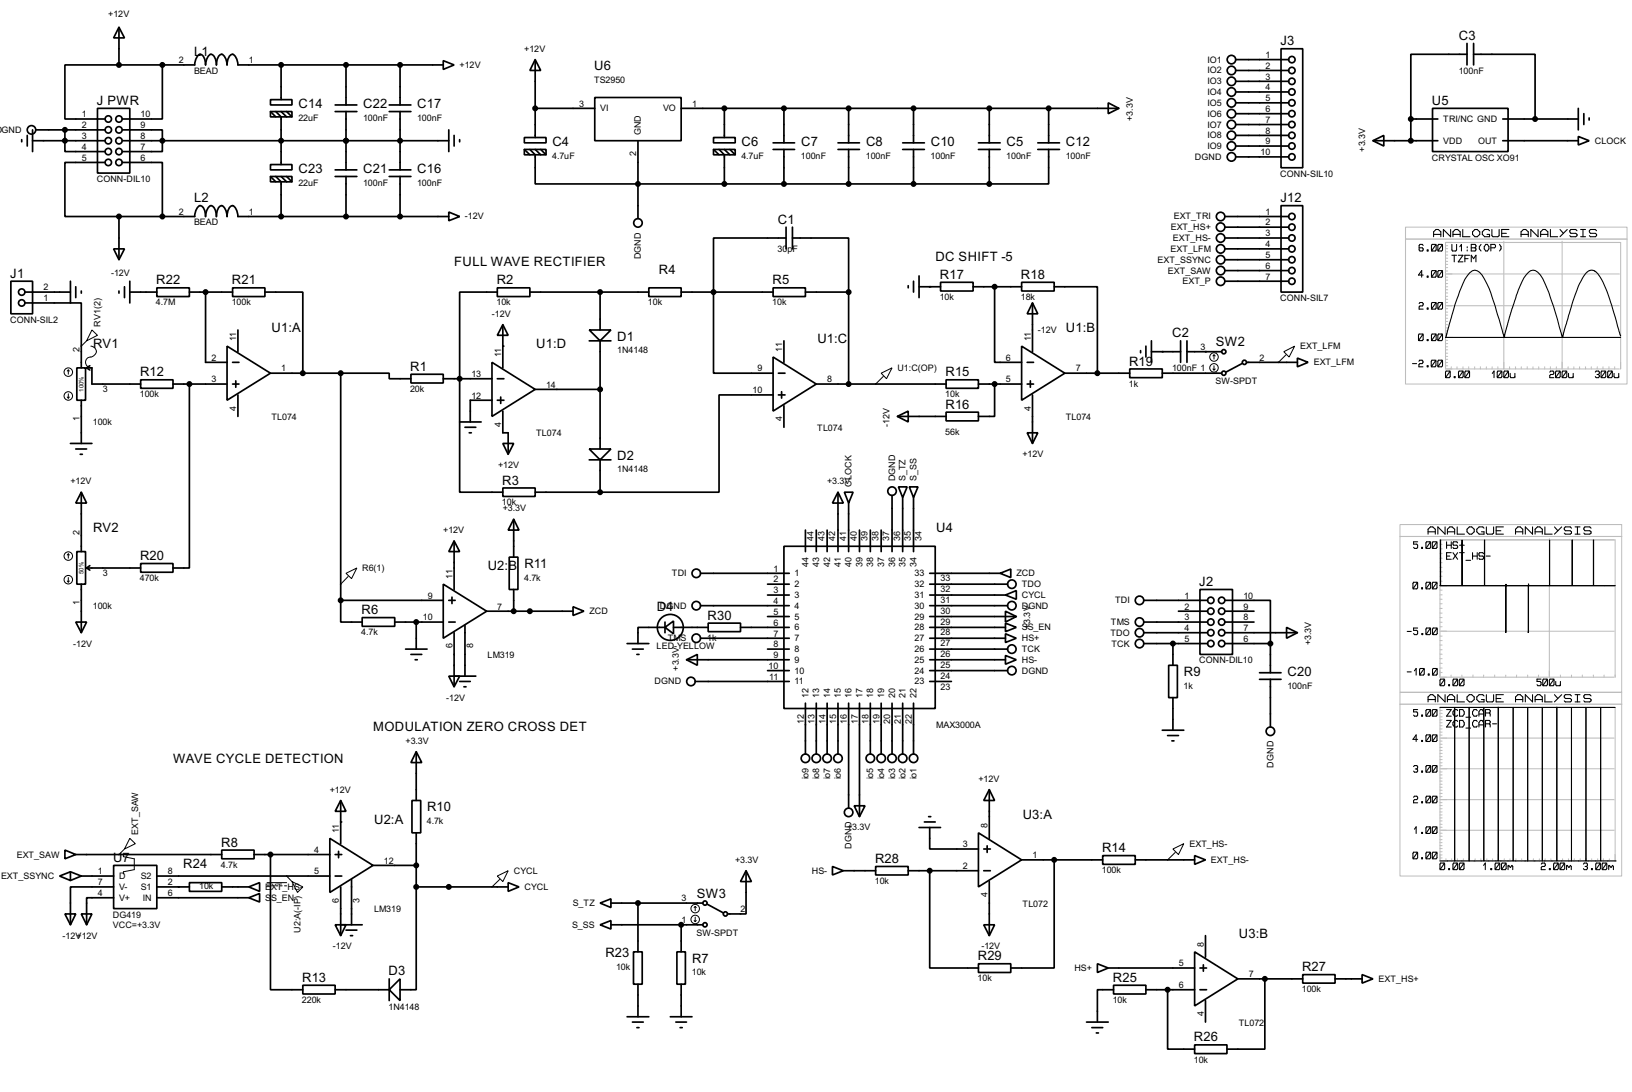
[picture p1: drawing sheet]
<svg xmlns="http://www.w3.org/2000/svg" width="383mm" height="256mm" viewBox="0 0 383 256" stroke-linecap="round" stroke-linejoin="round" font-family="sans-serif">
<defs><g id="words">
<g font-size="3.4">
<text x="300.9" y="10.6">J3</text>
<text x="342.8" y="9.4">C3</text>
<text x="45.6" y="13.2">L1</text>
<text x="139.6" y="16.6">U6</text>
<text x="22.8" y="24.7">J PWR</text>
<text x="70.2" y="25.4">C14</text>
<text x="85.4" y="25.4">C22</text>
<text x="98.1" y="25.4">C17</text>
<text x="336.5" y="24.7">U5</text>
<text x="129.8" y="34.4">C4</text>
<text x="174.3" y="34.4">C6</text>
<text x="188.3" y="34.4">C7</text>
<text x="203.5" y="34.4">C8</text>
<text x="218.7" y="34.4">C10</text>
<text x="236.5" y="34.4">C5</text>
<text x="250.5" y="34.4">C12</text>
<text x="70.2" y="40.7">C23</text>
<text x="85.4" y="40.7">C21</text>
<text x="98.1" y="40.7">C16</text>
<text x="45.6" y="47.5">L2</text>
<text x="300.9" y="47.5">J12</text>
<text x="182.8" y="52.6">C1</text>
<text x="2.4" y="65.3">J1</text>
<text x="106.8" y="62.4">FULL WAVE RECTIFIER</text>
<text x="154.8" y="64.2">R4</text>
<text x="219.8" y="61.2">DC SHIFT -5</text>
<text x="220.9" y="65.5">R17</text>
<text x="239.9" y="65.5">R18</text>
<text x="36.7" y="66.8">R22</text>
<text x="54.5" y="66.8">R21</text>
<text x="116.7" y="66.8">R2</text>
<text x="181.5" y="66.8">R5</text>
<text x="63.8" y="78">U1:A</text>
<text x="250.5" y="78">U1:B</text>
<text x="21.9" y="81.8">RV1</text>
<text x="126" y="81.8">U1:D</text>
<text x="145.1" y="80.1">D1</text>
<text x="192.1" y="80.5">U1:C</text>
<text x="275.5" y="79.3">C2</text>
<text x="285.7" y="81.3">SW2</text>
<text x="32.9" y="88.4">R12</text>
<text x="96.4" y="87.1">R1</text>
<text x="222.2" y="88.4">R15</text>
<text x="265.3" y="85.9">R19</text>
<text x="222.2" y="96">R16</text>
<text x="118" y="113.8">R3</text>
<text x="145.1" y="108">D2</text>
<text x="21.9" y="125">RV2</text>
<text x="220" y="125">U4</text>
<text x="32.9" y="131.6">R20</text>
<text x="114.6" y="133.9">U2:B</text>
<text x="123.2" y="133.4">R11</text>
<text x="281.8" y="137.7">J2</text>
<text x="154.3" y="143.5">D4</text>
<text x="85" y="144.3">R6</text>
<text x="166.3" y="145.6">R30</text>
<text x="278.2" y="158.8">R9</text>
<text x="302.6" y="158.8">C20</text>
<text x="87.7" y="171.7">MODULATION ZERO CROSS DET</text>
<text x="40.7" y="179.3">WAVE CYCLE DETECTION</text>
<text x="100.4" y="190.6">R10</text>
<text x="87.9" y="193.6">U2:A</text>
<text x="240.3" y="192.3">U3:A</text>
<text x="26.6" y="202.5">U7</text>
<text x="43.1" y="204">R24</text>
<text x="52" y="198.9">R8</text>
<text x="205.6" y="202.7">R28</text>
<text x="259" y="200.2">R14</text>
<text x="163.7" y="210.8">SW3</text>
<text x="291.1" y="220.2">U3:B</text>
<text x="142.3" y="224.9">R23</text>
<text x="162.6" y="226.1">R7</text>
<text x="229.8" y="225.6">R29</text>
<text x="71" y="230.6">R13</text>
<text x="91.3" y="229.1">D3</text>
<text x="261.5" y="230.6">R25</text>
<text x="306" y="228.1">R27</text>
<text x="280.6" y="244.6">R26</text>
</g>
<g font-size="2.4">
<text x="25.5" y="4">+12V</text>
<text x="42.1" y="14.8">2</text>
<text x="45.6" y="17.3">BEAD</text>
<text x="58.5" y="14.8">1</text>
<text x="108" y="15.9">+12V</text>
<text x="123.2" y="12.1">+12V</text>
<text x="283.7" y="14.7">IO1</text>
<text x="283.7" y="17.3">IO2</text>
<text x="297.4" y="13.6">1</text>
<text x="297.4" y="16.2">2</text>
<text x="342.8" y="17.3">100nF</text>
<text x="139.6" y="19.5">TS2950</text>
<text x="283.7" y="19.8">IO3</text>
<text x="283.7" y="22.3">IO4</text>
<text x="297.4" y="18.7">3</text>
<text x="297.4" y="21.2">4</text>
<text x="297.4" y="23.7">5</text>
<text x="19.2" y="27.5">1</text>
<text x="33.1" y="27.5">10</text>
<text x="70.1" y="28.4">22uF</text>
<text x="85.3" y="28.4">100nF</text>
<text x="98" y="28.4">100nF</text>
<text x="136.1" y="25">3</text>
<text x="141" y="26.1">VI</text>
<text x="155.8" y="26.1">VO</text>
<text x="162.6" y="25">1</text>
<text x="266.2" y="28.3" transform="rotate(-90 266.2 28.3)">+3.3V</text>
<text x="283.7" y="24.8">IO5</text>
<text x="283.7" y="27.4">IO6</text>
<text x="283.7" y="30">IO7</text>
<text x="297.4" y="26.3">6</text>
<text x="297.4" y="28.9">7</text>
<text x="339.1" y="28.6">TRI/NC GND</text>
<text x=".4" y="31.2">GND</text>
<text x="19.2" y="30.1">2</text>
<text x="19.2" y="32.7">3</text>
<text x="19.2" y="35.2">4</text>
<text x="33.1" y="30.1">9</text>
<text x="33.1" y="32.7">8</text>
<text x="33.1" y="35.2">7</text>
<text x="150.6" y="31.8" transform="rotate(-90 150.6 31.8)">GND</text>
<text x="283.7" y="32.5">IO8</text>
<text x="283.7" y="35">IO9</text>
<text x="297.4" y="31.4">8</text>
<text x="297.4" y="33.9">9</text>
<text x="320.8" y="35.6" transform="rotate(-90 320.8 35.6)">+3.3V</text>
<text x="339.1" y="33.8">VDD</text>
<text x="347.3" y="33.8">OUT</text>
<text x="374.7" y="33.8">CLOCK</text>
<text x="19.2" y="37.7">5</text>
<text x="33.1" y="37.7">6</text>
<text x="129.8" y="37.3">4.7uF</text>
<text x="149.5" y="36.7" transform="rotate(-90 149.5 36.7)">2</text>
<text x="174.2" y="37.3">4.7uF</text>
<text x="188.2" y="37.3">100nF</text>
<text x="203.5" y="37.3">100nF</text>
<text x="218.7" y="37.3">100nF</text>
<text x="236.5" y="37.3">100nF</text>
<text x="250.4" y="37.3">100nF</text>
<text x="280.8" y="37.5">DGND</text>
<text x="296.2" y="36.4">10</text>
<text x="300.8" y="41.5">CONN-SIL10</text>
<text x="336.4" y="37.7">CRYSTAL OSC XO91</text>
<text x="22.7" y="42.7">CONN-DIL10</text>
<text x="70.1" y="43.7">22uF</text>
<text x="85.3" y="43.7">100nF</text>
<text x="98" y="43.7">100nF</text>
<text x="42.1" y="50.4">2</text>
<text x="45.6" y="52.9">BEAD</text>
<text x="58.5" y="50.4">1</text>
<text x="109.3" y="51.5">-12V</text>
<text x="275.8" y="51.5">EXT_TRI</text>
<text x="297.4" y="50.4">1</text>
<text x="297.4" y="52.9">2</text>
<text x="182.7" y="59.3">30pF</text>
<text x="275" y="59.2">EXT_LFM</text>
<text x="275.1" y="54">EXT_HS+</text>
<text x="275.6" y="56.6">EXT_HS-</text>
<text x="297.4" y="55.5">3</text>
<text x="297.4" y="58.1">4</text>
<text x="26.1" y="64.8">-12V</text>
<text x="150.6" y="60.9" transform="rotate(-90 150.6 60.9)">DGND</text>
<text x="272" y="61.7">EXT_SSYNC</text>
<text x="274.4" y="64.2">EXT_SAW</text>
<text x="297.4" y="60.6">5</text>
<text x="297.4" y="63.1">6</text>
<text x="297.4" y="65.6">7</text>
<text x="10.2" y="70.8">1</text>
<text x="10.2" y="68.2">2</text>
<text x="36.7" y="71.8">4.7M</text>
<text x="54.5" y="71.8">100k</text>
<text x="116.7" y="71.8">10k</text>
<text x="152.3" y="71.8">10k</text>
<text x="181.5" y="71.8">10k</text>
<text x="220.8" y="70.5">10k</text>
<text x="239.9" y="70.5">18k</text>
<text x="277.8" y="66.7">EXT_P</text>
<text x="300.8" y="70.7">CONN-SIL7</text>
<text x="2.4" y="75.8">CONN-SIL2</text>
<text x="23.6" y="76.7" transform="rotate(-90 23.6 76.7)">RV1(2)</text>
<text x="115.6" y="74.4">-12V</text>
<text x="18.7" y="82.6" transform="rotate(-90 18.7 82.6)">2</text>
<text x="55.5" y="80.1" transform="rotate(-90 55.5 80.1)">11</text>
<text x="117.8" y="83.9" transform="rotate(-90 117.8 83.9)">11</text>
<text x="145" y="83">1N4148</text>
<text x="183.8" y="82.6" transform="rotate(-90 183.8 82.6)">11</text>
<text x="242.2" y="80.1" transform="rotate(-90 242.2 80.1)">11</text>
<text x="243.9" y="78.2">-12V</text>
<text x="282.1" y="82.2">3</text>
<text x="305.5" y="82">EXT_LFM</text>
<text x="49.7" y="89.8">3</text>
<text x="49.7" y="84.7">2</text>
<text x="66.1" y="87.3">1</text>
<text x="110.8" y="88.5">13</text>
<text x="178" y="87.3">9</text>
<text x="194.4" y="89.8">8</text>
<text x="210.9" y="87.1">U1:C(OP)</text>
<text x="236.4" y="89.8">5</text>
<text x="236.4" y="84.7">6</text>
<text x="252.8" y="87.3">7</text>
<text x="275.4" y="87.2">100nF 1</text>
<text x="296" y="84.7">2</text>
<text x="308.7" y="85.8">EXT_LFM</text>
<text x="24.2" y="92.1">3</text>
<text x="32.9" y="93.3">100k</text>
<text x="96.4" y="92.1">20k</text>
<text x="110.8" y="93.6">12</text>
<text x="128.3" y="91.1">14</text>
<text x="176.8" y="92.4">10</text>
<text x="222.1" y="93.3">10k</text>
<text x="265.3" y="90.8">1k</text>
<text x="285.6" y="90.3">SW-SPDT</text>
<text x="18.7" y="99" transform="rotate(-90 18.7 99)">1</text>
<text x="21.8" y="99.9">100k</text>
<text x="55.5" y="96.5" transform="rotate(-90 55.5 96.5)">4</text>
<text x="63.8" y="98.7">TL074</text>
<text x="117.8" y="100.2" transform="rotate(-90 117.8 100.2)">4</text>
<text x="183.8" y="99" transform="rotate(-90 183.8 99)">4</text>
<text x="192" y="101.2">TL074</text>
<text x="209" y="100.4" transform="rotate(-90 209 100.4)">-12V</text>
<text x="242.2" y="96.5" transform="rotate(-90 242.2 96.5)">4</text>
<text x="250.4" y="98.7">TL074</text>
<text x="126" y="102.5">TL074</text>
<text x="222.1" y="102.2">56k</text>
<text x="240.3" y="107.4">+12V</text>
<text x="16.6" y="113.8">+12V</text>
<text x="117.1" y="110">+12V</text>
<text x="145" y="111">1N4148</text>
<text x="194.4" y="113.8">+3.3V</text>
<text x="210.3" y="113" transform="rotate(-90 210.3 113)">DGND</text>
<text x="212.8" y="113" transform="rotate(-90 212.8 113)">S_TZ</text>
<text x="215.3" y="113" transform="rotate(-90 215.3 113)">S_SS</text>
<text x="118" y="118.7">10k</text>
<text x="200.1" y="114.3" transform="rotate(-90 200.1 114.3)">CLOCK</text>
<text x="18.7" y="125.8" transform="rotate(-90 18.7 125.8)">2</text>
<text x="104.2" y="125.2">+12V</text>
<text x="118.2" y="120.1">+3.3V</text>
<text x="191.2" y="127.1" transform="rotate(-90 191.2 127.1)">44</text>
<text x="193.7" y="127" transform="rotate(-90 193.7 127)">43</text>
<text x="196.3" y="127" transform="rotate(-90 196.3 127)">42</text>
<text x="198.8" y="127" transform="rotate(-90 198.8 127)">41</text>
<text x="201.3" y="127.1" transform="rotate(-90 201.3 127.1)">40</text>
<text x="203.9" y="127.1" transform="rotate(-90 203.9 127.1)">39</text>
<text x="206.4" y="127" transform="rotate(-90 206.4 127)">38</text>
<text x="209" y="127" transform="rotate(-90 209 127)">37</text>
<text x="211.5" y="127" transform="rotate(-90 211.5 127)">36</text>
<text x="214" y="127.1" transform="rotate(-90 214 127.1)">35</text>
<text x="216.6" y="127.1" transform="rotate(-90 216.6 127.1)">34</text>
<text x="24.2" y="135.3">3</text>
<text x="32.9" y="136.5">470k</text>
<text x="85.1" y="134.1">R6(1)</text>
<text x="106.3" y="135.9" transform="rotate(-90 106.3 135.9)">11</text>
<text x="123.2" y="136.4">4.7k</text>
<text x="157.9" y="135.4">TDI</text>
<text x="181.8" y="134.3">1</text>
<text x="181.8" y="136.8">2</text>
<text x="186.7" y="135.4">1</text>
<text x="186.7" y="137.9">2</text>
<text x="190" y="133.2" transform="rotate(-90 190 133.2)">44</text>
<text x="192.5" y="133.2" transform="rotate(-90 192.5 133.2)">43</text>
<text x="195.1" y="133.2" transform="rotate(-90 195.1 133.2)">42</text>
<text x="197.6" y="133.1" transform="rotate(-90 197.6 133.1)">41</text>
<text x="200.1" y="133.1" transform="rotate(-90 200.1 133.1)">40</text>
<text x="202.7" y="133.2" transform="rotate(-90 202.7 133.2)">39</text>
<text x="205.2" y="133.2" transform="rotate(-90 205.2 133.2)">38</text>
<text x="207.8" y="133.2" transform="rotate(-90 207.8 133.2)">37</text>
<text x="210.3" y="133.1" transform="rotate(-90 210.3 133.1)">36</text>
<text x="212.8" y="133.1" transform="rotate(-90 212.8 133.1)">35</text>
<text x="214.9" y="137.9">32</text>
<text x="214.9" y="135.4">33</text>
<text x="215.4" y="133.2" transform="rotate(-90 215.4 133.2)">34</text>
<text x="221" y="136.6">33</text>
<text x="238.8" y="135.4">ZCD</text>
<text x="240.1" y="137.9">TDO</text>
<text x="18.7" y="142.2" transform="rotate(-90 18.7 142.2)">1</text>
<text x="21.8" y="143.1">100k</text>
<text x="100.5" y="140.6">9</text>
<text x="116.9" y="143.2">7</text>
<text x="155" y="143">DGND</text>
<text x="181.8" y="139.4">3</text>
<text x="181.8" y="141.9">4</text>
<text x="186.7" y="140.5">3</text>
<text x="186.7" y="143">4</text>
<text x="214.9" y="143">30</text>
<text x="214.9" y="140.5">31</text>
<text x="221" y="141.7">31</text>
<text x="221" y="139.1">32</text>
<text x="240.1" y="143">DGND</text>
<text x="240.1" y="140.5">CYCL</text>
<text x="262" y="141.7">TDI</text>
<text x="278.3" y="140.6">1</text>
<text x="278.3" y="143.2">2</text>
<text x="292.2" y="140.6">10</text>
<text x="292.2" y="143.2">9</text>
<text x="84.9" y="149.2">4.7k</text>
<text x="99.4" y="145.7">10</text>
<text x="138.5" y="144.3">ZCD</text>
<text x="181.8" y="144.4">5</text>
<text x="181.8" y="147">6</text>
<text x="181.8" y="149.5">7</text>
<text x="186.7" y="145.5">5</text>
<text x="186.7" y="148.1">6</text>
<text x="214.9" y="148.1">28</text>
<text x="214.9" y="145.5">29</text>
<text x="221" y="149.3">28</text>
<text x="221" y="146.7">29</text>
<text x="221" y="144.2">30</text>
<text x="240.1" y="148.1">SS_EN</text>
<text x="242" y="147.7" transform="rotate(-90 242 147.7)">+3.3V</text>
<text x="260.9" y="149.3">TDO</text>
<text x="261" y="146.8">TMS</text>
<text x="278.3" y="145.7">3</text>
<text x="278.3" y="148.2">4</text>
<text x="292.2" y="145.7">8</text>
<text x="292.2" y="148.2">7</text>
<text x="17.2" y="151.9">-12V</text>
<text x="106.3" y="152.3" transform="rotate(-90 106.3 152.3)">6</text>
<text x="111.1" y="152.3" transform="rotate(-90 111.1 152.3)">8</text>
<text x="114.6" y="154.6">LM319</text>
<text x="154.3" y="152.5">LED-YELLOW</text>
<text x="156.9" y="150.6">TMS</text>
<text x="166.2" y="150.5">1k</text>
<text x="181.8" y="152.1">8</text>
<text x="181.8" y="154.6">9</text>
<text x="186.7" y="150.6">7</text>
<text x="186.7" y="153.2">8</text>
<text x="186.7" y="155.7">9</text>
<text x="214.9" y="155.7">25</text>
<text x="214.9" y="153.2">26</text>
<text x="214.9" y="150.6">27</text>
<text x="221" y="154.4">26</text>
<text x="221" y="151.8">27</text>
<text x="240.1" y="153.2">TCK</text>
<text x="240.1" y="150.6">HS+</text>
<text x="240.1" y="155.7">HS-</text>
<text x="261.2" y="151.9">TCK</text>
<text x="278.3" y="150.8">5</text>
<text x="281.8" y="155.8">CONN-DIL10</text>
<text x="292.2" y="150.8">6</text>
<text x="308.1" y="151.6" transform="rotate(-90 308.1 151.6)">+3.3V</text>
<text x="153.8" y="160.8">DGND</text>
<text x="159.5" y="157.5" transform="rotate(-90 159.5 157.5)">+3.3V</text>
<text x="180.6" y="157.1">10</text>
<text x="180.8" y="159.7">11</text>
<text x="186.7" y="158.2">10</text>
<text x="186.7" y="160.8">11</text>
<text x="214.9" y="160.8">23</text>
<text x="214.9" y="158.2">24</text>
<text x="221" y="162">23</text>
<text x="221" y="159.4">24</text>
<text x="221" y="156.9">25</text>
<text x="240.1" y="158.2">DGND</text>
<text x="278.1" y="161.8">1k</text>
<text x="302.5" y="161.8">100nF</text>
<text x="104.9" y="164.6">-12V</text>
<text x="190" y="163.9" transform="rotate(-90 190 163.9)">12</text>
<text x="192.5" y="163.9" transform="rotate(-90 192.5 163.9)">13</text>
<text x="195.1" y="163.9" transform="rotate(-90 195.1 163.9)">14</text>
<text x="197.6" y="163.9" transform="rotate(-90 197.6 163.9)">15</text>
<text x="200.1" y="163.8" transform="rotate(-90 200.1 163.8)">16</text>
<text x="202.7" y="163.9" transform="rotate(-90 202.7 163.9)">17</text>
<text x="205.2" y="163.8" transform="rotate(-90 205.2 163.8)">18</text>
<text x="207.8" y="163.9" transform="rotate(-90 207.8 163.9)">19</text>
<text x="210.3" y="163.9" transform="rotate(-90 210.3 163.9)">20</text>
<text x="212.8" y="163.8" transform="rotate(-90 212.8 163.8)">21</text>
<text x="215.4" y="163.9" transform="rotate(-90 215.4 163.9)">22</text>
<text x="188.9" y="170" transform="rotate(-90 188.9 170)">12</text>
<text x="191.4" y="170" transform="rotate(-90 191.4 170)">13</text>
<text x="194" y="170" transform="rotate(-90 194 170)">14</text>
<text x="196.5" y="170" transform="rotate(-90 196.5 170)">15</text>
<text x="199" y="169.9" transform="rotate(-90 199 169.9)">16</text>
<text x="201.6" y="170" transform="rotate(-90 201.6 170)">17</text>
<text x="204.1" y="170" transform="rotate(-90 204.1 170)">18</text>
<text x="206.7" y="170" transform="rotate(-90 206.7 170)">19</text>
<text x="209.2" y="170" transform="rotate(-90 209.2 170)">20</text>
<text x="211.7" y="169.9" transform="rotate(-90 211.7 169.9)">21</text>
<text x="214.3" y="170" transform="rotate(-90 214.3 170)">22</text>
<text x="220" y="171.1">MAX3000A</text>
<text x="95.3" y="174.7">+3.3V</text>
<text x="190" y="183.1" transform="rotate(-90 190 183.1)">io9</text>
<text x="192.5" y="183.1" transform="rotate(-90 192.5 183.1)">io8</text>
<text x="195.1" y="183.1" transform="rotate(-90 195.1 183.1)">io7</text>
<text x="197.6" y="183.1" transform="rotate(-90 197.6 183.1)">io6</text>
<text x="205.2" y="183.1" transform="rotate(-90 205.2 183.1)">io5</text>
<text x="207.8" y="183.1" transform="rotate(-90 207.8 183.1)">io4</text>
<text x="210.3" y="183.1" transform="rotate(-90 210.3 183.1)">io3</text>
<text x="212.8" y="183" transform="rotate(-90 212.8 183)">io2</text>
<text x="215.4" y="183.1" transform="rotate(-90 215.4 183.1)">io1</text>
<text x="229.9" y="183.6">+12V</text>
<text x="299.2" y="180.3" transform="rotate(-90 299.2 180.3)">DGND</text>
<text x="77.5" y="186.2">+12V</text>
<text x="32.5" y="196.1" transform="rotate(-90 32.5 196.1)">EXT_SAW</text>
<text x="79.7" y="195.6" transform="rotate(-90 79.7 195.6)">11</text>
<text x="100.3" y="193.5">4.7k</text>
<text x="199.1" y="195.1">+3.3V</text>
<text x="232.1" y="194.4" transform="rotate(-90 232.1 194.4)">8</text>
<text x="3.9" y="201.4">EXT_SAW</text>
<text x="51.9" y="203.8">4.7k</text>
<text x="73.8" y="200.3">4</text>
<text x="90.2" y="202.8">12</text>
<text x="172.8" y="202.7">+3.3V</text>
<text x="200.1" y="199.3" transform="rotate(-90 200.1 199.3)">DGND</text>
<text x="226.2" y="199">3</text>
<text x="242.6" y="201.6">1</text>
<text x="279.5" y="198.9">EXT_HS-</text>
<text x="284.5" y="202.7">EXT_HS-</text>
<text x=".2" y="206.5">EXT_SSYNC</text>
<text x="23" y="205.4">1</text>
<text x="23" y="207.9">7</text>
<text x="28" y="206.5">D</text>
<text x="28" y="209">V-</text>
<text x="33.1" y="209">S1</text>
<text x="33.1" y="206.5">S2</text>
<text x="39.4" y="207.9">2</text>
<text x="39.4" y="205.4">8</text>
<text x="46.8" y="208.9">10k</text>
<text x="62.3" y="209">E</text>
<text x="63.7" y="209">XT_HS-</text>
<text x="73.8" y="205.4">5</text>
<text x="120.7" y="205.2">CYCL</text>
<text x="123.2" y="209">CYCL</text>
<text x="190.7" y="205.2">HS-</text>
<text x="205.6" y="207.6">10k</text>
<text x="226.2" y="204.1">2</text>
<text x="258.9" y="205.1">100k</text>
<text x="23" y="210.5">4</text>
<text x="26.5" y="215.5">DG419</text>
<text x="28" y="211.6">V+</text>
<text x="33.5" y="211.6">IN</text>
<text x="39.4" y="210.5">6</text>
<text x="62.3" y="211.6">S</text>
<text x="63.7" y="211.6">S_EN</text>
<text x="79.6" y="212" transform="rotate(-90 79.6 212)">6</text>
<text x="84.5" y="212" transform="rotate(-90 84.5 212)">3</text>
<text x="87.9" y="214.2">LM319</text>
<text x="134.6" y="212.8">S_TZ</text>
<text x="160.2" y="211.7">3</text>
<text x="174" y="214.3">2</text>
<text x="232.1" y="210.8" transform="rotate(-90 232.1 210.8)">4</text>
<text x="240.3" y="213">TL072</text>
<text x="14.7" y="220.5">-12V</text>
<text x="18" y="220.5">+12V</text>
<text x="26.5" y="218.1">VCC=+3.3V</text>
<text x="70.6" y="219" transform="rotate(-90 70.6 219)">U2:A(-IP)</text>
<text x="134.4" y="217.9">S_SS</text>
<text x="160.2" y="216.8">1</text>
<text x="163.7" y="219.8">SW-SPDT</text>
<text x="78.2" y="223">-12V</text>
<text x="144.8" y="227.8">10k</text>
<text x="230.6" y="223">-12V</text>
<text x="277" y="227">5</text>
<text x="282.9" y="222.3" transform="rotate(-90 282.9 222.3)">8</text>
<text x="162.6" y="229.1">10k</text>
<text x="229.7" y="230.5">10k</text>
<text x="252.4" y="228.1">HS+</text>
<text x="277" y="232.1">6</text>
<text x="293.4" y="229.5">7</text>
<text x="305.9" y="233">100k</text>
<text x="323.9" y="230.6">EXT_HS+</text>
<text x="71" y="235.6">220k</text>
<text x="91.3" y="237.1">1N4148</text>
<text x="261.5" y="235.6">10k</text>
<text x="282.9" y="238.7" transform="rotate(-90 282.9 238.7)">4</text>
<text x="291.1" y="240.9">TL072</text>
<text x="280.5" y="249.6">10k</text>
</g>
<g font-size="1.6">
<text x="19.6" y="92" transform="rotate(-90 19.6 92)">100%</text>
<text x="19.6" y="134.8" transform="rotate(-90 19.6 134.8)">50%</text>
</g>
</g></defs>
<g fill="none" stroke="#000" stroke-width=".4">
<path d="M28 6.4l1.3 2.5h-2.6zM28 15.3h-12.7v12.7h9.4M28 15.3h17.8a2.65 2.65 0 0 1 1.2-2.5 2.24 2.24 0 0 1 1.3 2.5 2.65 2.65 0 0 1 1.3-2.5 2.29 2.29 0 0 1 1.3 2.5v-.7a2.01 2.01 0 0 1 1.2-1.8 2.65 2.65 0 0 1 1.3 2.5 2.29 2.29 0 0 1 1.3-2.5 2.65 2.65 0 0 1 1.2 2.5h48.3M28 6.4v8.9M38.2 15.3v12.7h-9.4M66.1 15.3v8.1M81.3 15.3v9.4M94 15.3v9.4M104.2 14.3l2.5 1-2.5 1zM125.8 14l1.3 2.6h-2.6zM125.8 14v18.3M290.4 14h12.4"/>
<path d="M290.4 16.6h12.4M290.4 19.1h12.4M301 11.5h5.1v27.9h-5.1zM344.7 12.8h-13.2v15.2M344.7 10.2v5.1M346.3 12.8h14.4v15.2M346.3 10.2v5.1M5.1 32.8v.5M6.4 31.8v2.5M7.7 33.1h17M7.7 30.5v5.1M8.4 30.5h16.3"/>
<path d="M15.3 30.5v5.1h9.4M22.9 25.5h7.6v15.2h-7.6zM24.7 38.2h-9.4v12.7h12.7M28.8 38.2h9.4v12.7M28.8 30.5h9.4v5.1h-9.4M28.8 33.1h76.7M63.6 23.4h5v1.3h-5zM63.6 26.2h5v1.3h-5zM63.6 38.7h5v1.2h-5zM63.6 26.2l1.2 1.3M64.8 26.2l1.3 1.3v11.2M66.1 26.2l1.3 1.3"/>
<path d="M67.4 26.2l1.2 1.3M78.8 26.2h5.1M78.8 24.7h5.1M78.8 39.9h5.1M81.3 26.2v13.7M91.5 26.2h5.1M91.5 24.7h5.1M91.5 39.9h5.1M94 26.2v13.7M105.5 30.5v5.1M106.7 31.8v2.5M108 32.8v.5"/>
<path d="M123.2 32.3h5.1v1.3h-5.1zM123.2 35.1h5.1v1.3h-5.1zM123.2 35.1l1.3 1.3M124.5 35.1l1.3 1.3v6.8h106.7M125.8 25.5h14M125.8 35.1l1.3 1.3M127.1 35.1l1.2 1.3M139.8 22.9h20.3v10.2h-20.3zM149.9 33.1v18.3M160.1 25.5h102.8M167.7 32.3h5.1v1.3h-5.1zM167.7 35.1h5.1v1.3h-5.1z"/>
<path d="M167.7 35.1l1.3 1.3M169 35.1l1.2 1.3v6.8M170.2 25.5v6.8M170.2 35.1l1.3 1.3M171.5 35.1l1.3 1.3M181.7 35.1h5M181.7 33.6h5M184.2 25.5v8.1M184.2 35.1v8.1M196.9 35.1h5.1M196.9 33.6h5.1M199.4 25.5v8.1"/>
<path d="M199.4 35.1v8.1M212.1 35.1h5.1M212.1 33.6h5.1M214.7 25.5v8.1M214.7 35.1v8.1M229.9 35.1h5.1M229.9 33.6h5.1M232.5 25.5v8.1M232.5 35.1v8.1M243.9 35.1h5.1M243.9 33.6h5.1M246.4 35.1v8.1h-13.9"/>
<path d="M246.4 25.5v8.1M260.4 24.2l2.5 1.3-2.5 1.2zM290.4 21.6h12.4M290.4 24.2h12.4M290.4 26.7h12.4M290.4 29.3h12.4M290.4 31.8h12.4M290.4 34.3h12.4M290.4 36.9h12.4M322.6 33.1l2.6-1.3v2.5zM322.6 33.1h15.3M331.5 28h6.4"/>
<path d="M331.5 28v5.1M336.6 25.5h17.8v10.1h-17.8zM353.1 33.1h17.8M353.1 28h17.8M370.9 32.1l2.5 1-2.5 1zM370.9 25.5v5M372.2 26.7v2.6M373.4 27.7v.5M26.7 58.5h2.6l-1.3 2.5zM28 50.9h17.8a2.68 2.68 0 0 1 1.2-2.6 2.27 2.27 0 0 1 1.3 2.6 2.68 2.68 0 0 1 1.3-2.6 2.33 2.33 0 0 1 1.3 2.6v-.7a2.03 2.03 0 0 1 1.2-1.9 2.68 2.68 0 0 1 1.3 2.6 2.33 2.33 0 0 1 1.3-2.6 2.68 2.68 0 0 1 1.2 2.6h49.6M28 50.9v10.1M63.6 41.5h5v1.2h-5z"/>
<path d="M63.6 41.5l1.2 1.2M64.8 41.5l1.3 1.2v8.2M66.1 41.5l1.3 1.2M67.4 41.5l1.2 1.2M78.8 41.5h5.1M81.3 41.5v9.4M91.5 41.5h5.1M94 41.5v9.4M105.5 49.8l2.5 1.1-2.5 1zM184.7 55.9h-17v31.8h14M184.7 53.4v5.1M186.2 55.9h13.2v12.7"/>
<path d="M186.2 53.4v5.1M287.8 50.9h15M287.8 53.4h15M287.8 55.9h15M287.8 58.5h15M301 48.3h5.1v20.3h-5.1zM2.6 66.1h5.1v7.6h-5.1zM5.9 71.2h13.2v15.2M5.9 68.6h10.7M16.6 66.1v5.1M17.8 67.4v2.5M19.1 68.4v.5"/>
<path d="M28 68.4v.5M29.3 67.4v2.5M30.5 68.6h6.4M30.5 66.1v5.1M36.9 67.6h7.6v2.1h-7.6zM44.5 68.6h10.2M48.3 68.6v16.5h5.1M54.7 67.6h7.6v2.1h-7.6zM55.9 77.5v5.1M62.3 68.6h8.9v19.1M116.9 67.6h7.6v2.1h-7.6zM116.9 68.6h-8.9v47h10.2"/>
<path d="M118.2 76.3l1.2 2.5h-2.5zM118.2 76.3v10.1M124.5 68.6h28M138.5 77.5h5.1l-2.6 2.6zM141 68.6v8.9M152.5 67.6h7.6v2.1h-7.6zM160.1 68.6h21.6M181.7 67.6h7.6v2.1h-7.6zM189.3 68.6h10.1M199.4 68.6v21.6M213.4 67.1v.5M214.7 66.1v2.5"/>
<path d="M216 67.4h5M216 64.8v5.1M221 66.3h7.7v2.1h-7.7zM228.7 67.4h11.4M233.7 67.4v17.7h6.4M240.1 66.3h7.6v2.1h-7.6zM242.6 71.2l1.3 2.5h-2.5zM242.6 71.2v11.4M247.7 67.4h10.2v20.3M287.8 61h15M287.8 63.6h15M287.8 66.1h15"/>
<path d="M18.1 86.4h2v7.6h-2zM19.1 94v10.2M20.4 86.4h1.2v3.8h11.5M20.4 86.4l.7 .5M21.1 85.9l-.7 .5M33.1 89.2h7.6v2h-7.6zM40.7 90.2h12.7M44.5 90.2v43.2h-3.8M53.4 81.3l10.2 6.4-10.2 6.3zM54.7 90.2h1.5M54.7 85.1h1.5M55.4 89.5v1.5"/>
<path d="M55.9 92.8v5M63.6 87.7h16.5M80.1 87.7h11.4v1.3h5.1M80.1 87.7v53.3M96.6 87.9h7.6v2.1h-7.6zM104.2 89h11.4M108 99.1h5.1M115.6 85.1l10.2 6.4-10.2 6.3zM115.6 94h-5.1v5.1M116.9 89h1.5M116.9 94h1.5M117.7 93.3v1.5"/>
<path d="M118.2 96.6v5.1h1.2v5M125.8 91.5h15.2M138.5 80.1h5.1M141 80.1v25.4M181.7 83.9l10.1 6.3-10.1 6.4zM181.7 92.8h-12.7v22.8h-28M182.9 87.7h1.6M182.9 92.8h1.6M183.7 92v1.5M184.2 80.1v5M184.2 95.3v5.1M191.8 90.2h30.5"/>
<path d="M210.9 97.8l2.5-1.2v2.5zM210.9 97.8h11.4M222.3 89.2h7.6v2h-7.6zM222.3 96.8h7.6v2.1h-7.6zM229.9 90.2h10.2M233.7 90.2v7.6h-3.8M240.1 81.3l10.1 6.4-10.1 6.3zM241.4 90.2h1.5M241.4 85.1h1.5M242.1 89.5v1.5M242.6 92.8v11.4M250.2 87.7h15.3"/>
<path d="M265.5 86.7h7.6v2h-7.6zM268 82.4v.5M269.3 81.3v2.6M270.6 82.6h6.8M270.6 80.1v5M273.1 87.7h14M277.4 80.1v5M278.9 82.6h8.2M278.9 80.1v5M291.9 85.4l-3.8 2M292.9 85.1h12M304.9 84.1l2.5 1-2.5 1.1z"/>
<path d="M16.6 104.2h5M17.8 105.5h2.6M18.9 106.7h.5M19.1 115.6l1.3 2.6h-2.6zM19.1 115.6v14M109.3 100.4h2.5M110.3 101.7h.5M118.2 114.6h7.6v2h-7.6zM118.2 104.2h2.5l-1.3 2.5zM125.8 115.6h15.2M138.5 105.5h5.1l-2.6 2.5zM138.5 108h5.1"/>
<path d="M141 108v7.6M196.9 115.6l1.3 2.6h-2.6zM196.9 115.6v14M198.4 115.6h2.1l-1.1 2.6zM199.4 118.2v11.4M209.6 116.4v13.2M211.1 114.4h2.1l-1.1 2.5zM212.1 116.9v12.7M213.7 114.4h2l-1 2.5zM214.7 116.9v12.7M241.4 101.7h2.5l-1.3 2.5zM18.1 129.6h2v7.6h-2z"/>
<path d="M19.1 137.2v11.4M20.4 133.4h12.7M20.4 133.4l.7 .5M21.1 132.9l-.7 .5M33.1 132.4h7.6v2h-7.6zM104.2 137.2l10.2 6.4-10.2 6.3zM106.7 127.1l1.3 2.5h-2.5zM106.7 127.1v11.4M119.7 130.9h2v7.6h-2zM120.7 122l1.3 2.5h-2.6zM120.7 122v8.9M120.7 138.5v5.1"/>
<path d="M164.6 134.7h20.9M180.4 137.2h5.1M180.4 139.8h5.1M184.2 128.3h35.6v38.1h-35.6zM189.3 124.5v5.1M191.8 124.5v5.1M194.4 124.5v5.1M202 124.5v5.1M204.5 124.5v5.1M207.1 124.5v5.1M218.5 137.2h18.3M218.5 134.7h16.5"/>
<path d="M218.5 139.8h17.8M235 134.7l2.5-1v2zM236.3 139.8l2.5-1.1v2.1zM282 138.5h7.6v15.2h-7.6zM17.8 146.1h2.6l-1.3 2.5zM80.1 141v5.1h5M80.1 141h24.1M85.1 145.1h7.7v2h-7.7zM92.8 146.1h11.4M95.3 152.5h5.1M96.6 153.7h2.5M97.6 155h.5"/>
<path d="M97.8 146.1v6.4M105.5 158.8h2.5l-1.3 2.5zM105.5 146.1h1.5M105.5 141h1.5M106.2 140.3v1.5M106.7 148.6v12.7M106.7 158.8h5.1M109.3 146.9v11.9M114.4 143.6h20.3M134.7 142.5l2.5 1.1-2.5 1zM147.4 151.2h5.1M148.6 152.5h2.6"/>
<path d="M149.7 153.7h.5M156.3 147.4l2-1.5v3zM156.3 147.4h-6.4v3.8M156.3 146.1v2.5M158.3 147.4h8.1M161.3 155l2.6-1.3v2.6zM161.3 155h24.2M164.6 149.9h20.9M164.6 142.3h20.9M166.4 146.4h7.6v2h-7.6zM174 147.4h11.5M180.4 144.8h5.1"/>
<path d="M180.4 152.5h5.1M180.4 157.5h5.1M218.5 144.8h20.3M218.5 152.5h18.3M218.5 155h17.8M218.5 149.9h17.8M218.5 142.3h18.3M218.5 157.5h18.3M218.5 147.4h17.8M236.3 143.6l2.5 1.2-2.5 1.3zM236.3 148.9l2.5 1-2.5 1zM236.3 146.4l2.5 1-2.5 1z"/>
<path d="M236.3 154l2.5 1-2.5 1zM268.8 146.1h15M268.8 141h15M268.8 148.6h15M268.8 151.2h15M274.6 156.3h2.1v7.6h-2.1zM275.6 151.2v5.1M276.9 143.6h6.9M287.8 141h10.7v10.2M287.8 146.1h6.9M287.8 143.6h6.9M287.8 148.6h17.1"/>
<path d="M287.8 151.2h10.7M296 158h5M296 159.6h5M298.5 151.2v6.8M298.5 159.6v11.1M302.3 147.4l2.6 1.2-2.6 1.3zM97.8 176.6l1.3 2.5h-2.5zM97.8 176.6v11.4M108 160.1h2.5M109 161.3h.5M163.4 160.1h22.1M189.3 165.2v11.9"/>
<path d="M191.8 165.2v11.9M194.4 165.2v11.9M196.9 165.2v11.9M199.4 165.2v24.6M202 165.2v26.6M204.5 165.2v11.9M207.1 165.2v11.9M209.6 165.2v11.9M212.1 165.2v11.9M214.7 165.2v11.9M218.5 160.1h5.1M273.1 171.5h5.1"/>
<path d="M274.4 172.8h2.5M275.4 174h.5M275.6 163.9v7.6M15.3 199.7l2.5 1-2.5 1zM52.1 199.7h7.6v2h-7.6zM77.5 196.9l10.2 6.4-10.2 6.3zM79.6 200v1.5M80.1 188l1.2 2.6h-2.5zM80.1 188v10.2M96.8 188h2.1v7.6h-2.1zM97.8 195.6v12.7M200.7 189.3h2.6l-1.3 2.5z"/>
<path d="M216 194.4h5M217.2 193.1h2.6M218.2 191.8h.5M218.5 194.4v5h11.4M229.9 195.6l10.2 6.4-10.2 6.3zM231.2 199.4h1.5M232 198.7v1.5M232.5 185.5l1.2 2.5h-2.5zM232.5 185.5v11.4M14 205.8l2.6-1v2zM15.3 214.7h2.5l-1.2 2.5zM16.6 204.8l2.5 1"/>
<path d="M17.8 200.7h34.3M19.1 214.7h2.5l-1.2 2.5zM19.1 205.8h7.6M19.1 205.8l-2.5 1M26.7 203.3h10.2v10.1h-10.2zM26.7 208.3h-10.1v8.9M26.7 210.9h-6.3v6.3M36.9 208.3h7.6M36.9 205.8h40.6M36.9 210.9h21.6M44.5 207.3h7.6v2.1h-7.6zM52.1 208.3h6.4"/>
<path d="M58.5 208.3l2.5-1v2.1zM58.5 210.9l2.5-1v2zM59.7 200.7h17.8M63.6 200.7v31.8h7.6M78.8 217.2h2.5l-1.2 2.6zM78.8 200.7h1.5M78.8 205.8h1.5M80.1 208.3v11.5M80.1 217.2h5M81.3 218.5h2.6M82.4 219.8h.5M82.6 206.6v10.6"/>
<path d="M87.7 203.3h10.1M97.8 208.3v24.2h-3.8M97.8 208.3h21.6M119.4 207.3l2.6 1-2.6 1.1zM141 212.1l2.6-1v2.1zM141 217.2l2.6-1v2zM143.6 217.2h21.6M143.6 212.1h21.6M149.9 212.1v11.5M160.1 217.2v6.4M166.2 212.4l3.8 2M175.3 204.5l1.3 2.6h-2.6z"/>
<path d="M175.3 204.5v10.2h-4.3M195.6 203.5l2.6 1-2.6 1zM198.2 204.5h7.6M205.8 203.5h7.6v2h-7.6zM213.4 204.5h16.5M218.5 204.5v22.9h11.4M231.2 217.2h2.5l-1.2 2.6zM231.2 204.5h1.5M232.5 207.1v12.7M240.1 202h19M247.7 202v25.4h-10.2M259.1 201h7.7v2h-7.7z"/>
<path d="M266.8 202h13.9M280.7 201l2.6 1-2.6 1zM283.3 219.8v5M71.2 231.4h7.6v2.1h-7.6zM78.8 232.5h12.7M91.5 232.5l2.5-2.6v5.1zM91.5 229.9v5.1M147.4 238.8h5.1M148.9 223.6h2v7.6h-2zM149.9 231.2v7.6M157.5 238.8h5.1M159.1 223.6h2v7.6h-2z"/>
<path d="M160.1 231.2v7.6M229.9 226.4h7.6v2h-7.6zM257.9 226.4l2.5 1-2.5 1zM260.4 227.4h20.3M261.7 231.4h7.6v2.1h-7.6zM261.7 232.5h-3.8v7.6M269.3 232.5h11.4M274.4 232.5v13.9h6.3M280.7 223.6l10.2 6.3-10.2 6.4zM282 232.5h1.5M282 227.4h1.5M282.8 226.6v1.5"/>
<path d="M283.3 235v5.1M290.9 229.9h15.2M297.2 229.9v16.5h-8.9M306.1 228.9h7.6v2h-7.6zM313.7 229.9h6.4M320.1 228.9l2.5 1-2.5 1zM148.6 240.1h2.6M149.7 241.4h.5M158.8 240.1h2.5M159.8 241.4h.5M255.3 240.1h5.1M256.6 241.4h2.5"/>
<path d="M257.6 242.6h.5M280.7 245.4h7.6v2.1h-7.6z"/>
<circle cx="289.3" cy="16.6" r="1"/>
<circle cx="289.3" cy="19.1" r="1"/>
<circle cx="289.3" cy="14" r="1"/>
<circle cx="303.5" cy="14" r=".75"/>
<circle cx="303.5" cy="16.6" r=".75"/>
<circle cx="303.5" cy="19.1" r=".75"/>
<circle cx="7.4" cy="30.5" r="1"/>
<circle cx="25.4" cy="33.1" r=".75"/>
<circle cx="25.4" cy="30.5" r=".75"/>
<circle cx="25.4" cy="28" r=".75"/>
<circle cx="25.4" cy="35.6" r=".75"/>
<circle cx="25.4" cy="38.2" r=".75"/>
<circle cx="27.9" cy="28" r=".75"/>
<circle cx="27.9" cy="33.1" r=".75"/>
<circle cx="27.9" cy="30.5" r=".75"/>
<circle cx="27.9" cy="38.2" r=".75"/>
<circle cx="27.9" cy="35.6" r=".75"/>
<circle cx="289.3" cy="31.8" r="1"/>
<circle cx="289.3" cy="34.3" r="1"/>
<circle cx="289.3" cy="29.3" r="1"/>
<circle cx="289.3" cy="26.7" r="1"/>
<circle cx="289.3" cy="36.9" r="1"/>
<circle cx="289.3" cy="21.6" r="1"/>
<circle cx="289.3" cy="24.2" r="1"/>
<circle cx="303.5" cy="29.3" r=".75"/>
<circle cx="303.5" cy="34.3" r=".75"/>
<circle cx="303.5" cy="26.7" r=".75"/>
<circle cx="303.5" cy="31.8" r=".75"/>
<circle cx="303.5" cy="36.9" r=".75"/>
<circle cx="303.5" cy="21.6" r=".75"/>
<circle cx="303.5" cy="24.2" r=".75"/>
<circle cx="149.9" cy="52.4" r="1"/>
<circle cx="286.8" cy="50.9" r="1"/>
<circle cx="286.8" cy="55.9" r="1"/>
<circle cx="286.8" cy="53.4" r="1"/>
<circle cx="286.8" cy="58.5" r="1"/>
<circle cx="303.5" cy="58.5" r=".75"/>
<circle cx="303.5" cy="55.9" r=".75"/>
<circle cx="303.5" cy="50.9" r=".75"/>
<circle cx="303.5" cy="53.4" r=".75"/>
<circle cx="5.1" cy="68.6" r=".75"/>
<circle cx="5.1" cy="71.2" r=".75"/>
<circle cx="286.8" cy="61" r="1"/>
<circle cx="286.8" cy="63.6" r="1"/>
<circle cx="286.8" cy="66.1" r="1"/>
<circle cx="303.5" cy="66.1" r=".75"/>
<circle cx="303.5" cy="61" r=".75"/>
<circle cx="303.5" cy="63.6" r=".75"/>
<circle cx="287.5" cy="82.6" r=".5"/>
<circle cx="287.5" cy="87.7" r=".5"/>
<circle cx="292.4" cy="85.1" r=".5"/>
<circle cx="209.6" cy="115.4" r="1"/>
<circle cx="163.6" cy="134.7" r="1"/>
<circle cx="237.7" cy="137.2" r="1"/>
<circle cx="157.5" cy="147.4" r="3.1"/>
<circle cx="163.6" cy="142.3" r="1"/>
<circle cx="163.6" cy="149.9" r="1"/>
<circle cx="237.7" cy="157.5" r="1"/>
<circle cx="237.7" cy="142.3" r="1"/>
<circle cx="237.7" cy="152.5" r="1"/>
<circle cx="267.7" cy="151.2" r="1"/>
<circle cx="267.7" cy="141" r="1"/>
<circle cx="267.7" cy="148.6" r="1"/>
<circle cx="267.7" cy="146.1" r="1"/>
<circle cx="284.5" cy="146.1" r=".75"/>
<circle cx="284.5" cy="151.2" r=".75"/>
<circle cx="284.5" cy="143.6" r=".75"/>
<circle cx="284.5" cy="141" r=".75"/>
<circle cx="284.5" cy="148.6" r=".75"/>
<circle cx="287" cy="143.6" r=".75"/>
<circle cx="287" cy="151.2" r=".75"/>
<circle cx="287" cy="148.6" r=".75"/>
<circle cx="287" cy="146.1" r=".75"/>
<circle cx="287" cy="141" r=".75"/>
<circle cx="162.3" cy="160.1" r="1"/>
<circle cx="189.2" cy="178.1" r="1"/>
<circle cx="191.8" cy="178.1" r="1"/>
<circle cx="194.3" cy="178.1" r="1"/>
<circle cx="196.9" cy="178.1" r="1"/>
<circle cx="204.5" cy="178.1" r="1"/>
<circle cx="207" cy="178.1" r="1"/>
<circle cx="209.6" cy="178.1" r="1"/>
<circle cx="212.1" cy="178.1" r="1"/>
<circle cx="214.6" cy="178.1" r="1"/>
<circle cx="298.5" cy="171.8" r="1"/>
<circle cx="199.4" cy="190.8" r="1"/>
<circle cx="165.6" cy="217.2" r=".5"/>
<circle cx="165.6" cy="212.1" r=".5"/>
<circle cx="170.4" cy="214.7" r=".5"/>
</g>
<g fill="#000">
<circle cx="218.5" cy="67.4" r=".2"/>
<circle cx="118.2" cy="81.3" r=".2"/>
<circle cx="273.1" cy="82.6" r=".2"/>
<circle cx="283.3" cy="82.6" r=".2"/>
<circle cx="80.1" cy="193.1" r=".2"/>
<circle cx="42" cy="208.3" r=".2"/>
</g>
<g fill="#000" stroke="#000" stroke-width=".4">
<circle cx="27.9" cy="15.3" r=".5"/>
<circle cx="38.1" cy="15.3" r=".5"/>
<circle cx="66" cy="15.3" r=".5"/>
<circle cx="81.3" cy="15.3" r=".5"/>
<circle cx="94" cy="15.3" r=".5"/>
<circle cx="15.2" cy="33.1" r=".5"/>
<circle cx="15.2" cy="30.5" r=".5"/>
<circle cx="38.1" cy="33.1" r=".5"/>
<circle cx="66" cy="33.1" r=".5"/>
<circle cx="81.3" cy="33.1" r=".5"/>
<circle cx="94" cy="33.1" r=".5"/>
<circle cx="125.7" cy="25.5" r=".5"/>
<circle cx="170.2" cy="25.5" r=".5"/>
<circle cx="184.2" cy="25.5" r=".5"/>
<circle cx="199.4" cy="25.5" r=".5"/>
<circle cx="214.6" cy="25.5" r=".5"/>
<circle cx="232.4" cy="25.5" r=".5"/>
<circle cx="246.4" cy="25.5" r=".5"/>
<circle cx="331.5" cy="33.1" r=".5"/>
<circle cx="331.5" cy="28" r=".5"/>
<circle cx="360.7" cy="28" r=".5"/>
<circle cx="27.9" cy="50.9" r=".5"/>
<circle cx="38.1" cy="50.9" r=".5"/>
<circle cx="66" cy="50.9" r=".5"/>
<circle cx="81.3" cy="50.9" r=".5"/>
<circle cx="94" cy="50.9" r=".5"/>
<circle cx="149.9" cy="43.2" r=".5"/>
<circle cx="170.2" cy="43.2" r=".5"/>
<circle cx="184.2" cy="43.2" r=".5"/>
<circle cx="199.4" cy="43.2" r=".5"/>
<circle cx="214.6" cy="43.2" r=".5"/>
<circle cx="232.4" cy="43.2" r=".5"/>
<circle cx="48.3" cy="68.6" r=".5"/>
<circle cx="141" cy="68.6" r=".5"/>
<circle cx="167.6" cy="68.6" r=".5"/>
<circle cx="199.4" cy="68.6" r=".5"/>
<circle cx="233.7" cy="67.4" r=".5"/>
<circle cx="44.5" cy="90.2" r=".5"/>
<circle cx="71.1" cy="87.7" r=".5"/>
<circle cx="80" cy="87.7" r=".5"/>
<circle cx="108" cy="89" r=".5"/>
<circle cx="141" cy="91.5" r=".5"/>
<circle cx="199.4" cy="90.2" r=".5"/>
<circle cx="233.7" cy="90.2" r=".5"/>
<circle cx="257.8" cy="87.7" r=".5"/>
<circle cx="141" cy="115.6" r=".5"/>
<circle cx="80" cy="141" r=".5"/>
<circle cx="97.8" cy="146.1" r=".5"/>
<circle cx="120.7" cy="143.6" r=".5"/>
<circle cx="124.5" cy="143.6" r=".5"/>
<circle cx="275.6" cy="151.2" r=".5"/>
<circle cx="298.5" cy="151.2" r=".5"/>
<circle cx="63.5" cy="200.7" r=".5"/>
<circle cx="97.8" cy="203.3" r=".5"/>
<circle cx="97.8" cy="208.3" r=".5"/>
<circle cx="105.4" cy="208.3" r=".5"/>
<circle cx="149.9" cy="212.1" r=".5"/>
<circle cx="160" cy="217.2" r=".5"/>
<circle cx="218.4" cy="204.5" r=".5"/>
<circle cx="247.7" cy="202" r=".5"/>
<circle cx="274.3" cy="232.5" r=".5"/>
<circle cx="297.2" cy="229.9" r=".5"/>
</g>
<g fill="none" stroke="#000" stroke-width=".23">
<path d="M21.6 77.5l1.3 1.3-2.5 1.3zM15.8 93.3l.3 .2M16.1 86.9l-.3 .3M16.1 86.9l.2 .3M16.1 86.9v1M16.1 92.5v1M16.3 93.3l-.2 .2M20.4 80.1l-1.3 1.2M21.4 81.3a1.28 1.28 0 0 1 1.3 1.3 1.28 1.28 0 0 1-1.3 1.3 1.28 1.28 0 0 0-1.3 1.2 1.28 1.28 0 0 0 1.3 1.3M207.1 87.7l2.5-1.3-1.3 2.6zM207.6 88.4l-1.8 1.8M285 86.7l.3 .2"/>
<path d="M285.3 83.4l.3 .2M285.3 83.4l-.3 .2M285.3 83.4v1M285.3 85.9v1M285.6 86.7l-.3 .2M301.7 82.6l2.5-1.3-1.3 2.6zM302.2 83.4l-1.8 1.7M15.8 136.5l.3 .2M16.1 130.1v1M16.1 135.7v1M16.1 130.1l-.3 .3M16.1 130.1l.2 .3"/>
<path d="M16.3 136.5l-.2 .2M81.3 134.7l2.6-1.3-1.3 2.5zM81.8 135.4l-1.7 1.8M29.3 199.4l-1.3 1.3M30.5 196.9l1.3 1.3-2.5 1.2zM275.6 199.4l2.6-1.2-1.3 2.5zM29 200.7v.5l2.6 .5v2.6l-2.6 .5v.5M62.8 208.1h.5M62.8 207.3h4.6M63.8 208.1h.5M64.8 208.1h.5M65.8 208.1h.5"/>
<path d="M66.9 208.1h.5M67.4 205.8l1.2 1.3M68.6 207.1l2.6 1.2-1.3 1.3zM116.9 205.8l2.5-1.3-1.2 2.6zM117.4 206.6l-1.8 1.7M163.1 216.2l.3 .3M163.4 212.9l.2 .3M163.4 212.9l-.3 .3M163.4 212.9v1M163.4 215.4v1.1M163.6 216.2l-.2 .3M276.2 200.2l-1.8 1.8"/>
<circle cx="16" cy="93" r="1"/>
<circle cx="16" cy="87.4" r="1"/>
<circle cx="285.2" cy="83.9" r="1"/>
<circle cx="285.2" cy="86.4" r="1"/>
<circle cx="16" cy="136.2" r="1"/>
<circle cx="16" cy="130.6" r="1"/>
<circle cx="163.3" cy="216" r="1"/>
<circle cx="163.3" cy="213.4" r="1"/>
</g>
<g fill="none" stroke="#c0c0c0" stroke-width=".25">
<path d="M330.3 53.4h52v36.8h-52zM330.3 56.2h52M339.7 59.9h.5M339.7 59.2h.5M339.7 58.4h.5M339.7 57.7h.5M353.4 56.7v30M367.1 56.7v30M339.7 80h.5M339.7 79.3h40.8M339.7 78.5h.5M339.7 77.7h.5"/>
<path d="M339.7 77h.5M339.7 76.3h.5M339.7 75.5h.5M339.7 74.8h.5M339.7 74h.5M339.7 73.3h.5M339.7 72.5h.5M339.7 71.8h40.8M339.7 71.1h.5M339.7 70.3h.5M339.7 69.6h.5M339.7 68.8h.5"/>
<path d="M339.7 68.1h.5M339.7 67.4h.5M339.7 66.6h.5M339.7 65.8h.5M339.7 65.1h.5M339.7 64.4h40.8M339.7 63.7h.5M339.7 62.9h.5M339.7 62.1h.5M339.7 61.4h.5M339.7 60.7h.5M339.7 85.9h.5"/>
<path d="M339.7 85.2h.5M339.7 84.4h.5M339.7 83.7h.5M339.7 83h.5M339.7 82.2h.5M339.7 81.5h.5M339.7 80.7h.5M341 86.2v.5M342.4 86.2v.5M343.8 86.2v.5M345.1 86.2v.5M346.5 86.2v.5"/>
<path d="M347.9 86.2v.5M349.3 86.2v.5M350.6 86.2v.5M352 86.2v.5M354.7 86.2v.5M356.1 86.2v.5M357.5 86.2v.5M358.9 86.2v.5M360.2 86.2v.5M361.6 86.2v.5M363 86.2v.5M364.3 86.2v.5"/>
<path d="M365.7 86.2v.5M368.5 86.2v.5M369.8 86.2v.5M371.2 86.2v.5M372.6 86.2v.5M373.9 86.2v.5M375.3 86.2v.5M376.7 86.2v.5M378.1 86.2v.5M379.4 86.2v.5M380.5 86.7h-40.8v-29.7h41.1v29.7M329 123.2h52.1v39.4h-52.1z"/>
<path d="M329 126h52.1M338.4 139.7h.5M338.4 138.6h.5M338.4 137.6h40.9M338.4 136.5h.5M338.4 135.4h.5M338.4 134.3h.5M338.4 133.3h.5M338.4 132.2h.5M338.4 131.1h.5M338.4 130h.5M338.4 128.9h.5"/>
<path d="M338.4 127.9h.5M364.1 126.5v32.6M338.4 158h.5M338.4 156.9h.5M338.4 155.8h.5M338.4 154.7h.5M338.4 153.7h.5M338.4 152.6h.5M338.4 151.5h.5M338.4 150.5h.5M338.4 149.4h.5M338.4 148.3h40.9"/>
<path d="M338.4 147.2h.5M338.4 146.2h.5M338.4 145.1h.5M338.4 144h.5M338.4 142.9h.5M338.4 141.8h.5M338.4 140.8h.5M341 158.6v.5M343.5 158.6v.5M346.1 158.6v.5M348.6 158.6v.5M351.2 158.6v.5"/>
<path d="M353.8 158.6v.5M356.4 158.6v.5M359 158.6v.5M361.5 158.6v.5M366.7 158.6v.5M369.3 158.6v.5M371.8 158.6v.5M374.4 158.6v.5M376.9 158.6v.5M379.3 159.1h-40.9v-32.3h41.1v32.3M329 162.6h52.1v43.2h-52.1zM329 165.4h52.1"/>
<path d="M338.4 179.9h.5M338.4 179.2h.5M338.4 178.4h.5M338.4 177.7h.5M338.4 177h.5M338.4 176.3h.5M338.4 175.6h.5M338.4 174.8h.5M338.4 174.1h.5M338.4 173.4h40.9M338.4 172.7h.5M338.4 172h.5"/>
<path d="M338.4 171.2h.5M338.4 170.5h.5M338.4 169.8h.5M338.4 169.1h.5M338.4 168.4h.5M338.4 167.6h.5M338.4 166.9h.5M352.1 165.9v36.3M365.8 165.9v36.3M338.4 199.3h.5M338.4 198.6h.5M338.4 197.9h.5"/>
<path d="M338.4 197.2h.5M338.4 196.4h.5M338.4 195.7h.5M338.4 195h40.9M338.4 194.3h.5M338.4 193.6h.5M338.4 192.8h.5M338.4 192.1h.5M338.4 191.4h.5M338.4 190.7h.5M338.4 190h.5M338.4 189.2h.5"/>
<path d="M338.4 188.5h.5M338.4 187.8h40.9M338.4 187.1h.5M338.4 186.4h.5M338.4 185.6h.5M338.4 184.9h.5M338.4 184.2h.5M338.4 183.5h.5M338.4 182.8h.5M338.4 182h.5M338.4 181.3h.5M338.4 180.6h40.9"/>
<path d="M338.4 201.5h.5M338.4 200.8h.5M338.4 200.1h.5M339.8 201.7v.5M341.1 201.7v.5M342.5 201.7v.5M343.9 201.7v.5M345.2 201.7v.5M346.6 201.7v.5M348 201.7v.5M349.4 201.7v.5M350.7 201.7v.5"/>
<path d="M353.5 201.7v.5M354.8 201.7v.5M356.2 201.7v.5M357.6 201.7v.5M359 201.7v.5M360.3 201.7v.5M361.7 201.7v.5M363.1 201.7v.5M364.4 201.7v.5M367.2 201.7v.5M368.6 201.7v.5M369.9 201.7v.5"/>
<path d="M371.3 201.7v.5M372.7 201.7v.5M374 201.7v.5M375.4 201.7v.5M376.8 201.7v.5M378.2 201.7v.5M379.3 202.2h-40.9v-36h41.1v36"/>
</g>
<g fill="none" stroke="#000" stroke-width=".25">
<path d="M334.4 57.7l-.2-.3h-.5l-.2 .3v1l.2 .3h.5l.2-.3-.2-.5h-.7M335.4 58.7h.2v.3h-.2zM336.5 57.4h.8l.2 .3v1l-.2 .3h-.8l-.1-.3v-1zM336.9 55.6v-1.1l.5-.6h.6l.6 .6v1.1M336.9 55.1h1.7M337.5 57.4l-1.1 1.6M338 57.4h.8l.2 .3v1l-.2 .3h-.8l-.1-.3v-1zM339 57.4l-1.1 1.6M340.9 53.9v1.7l-1.7-1.7v1.7M341.2 57.4v1.3l.1 .3h.8l.2-.3v-1.3M341.2 60h1.1M341.4 55.6v-1.1l.6-.6h.5l.6 .6v1.1"/>
<path d="M341.4 55.1h1.7M341.7 60v1.5M342.7 60h1.1l-1.1 1.5h1.1M343 58l.4-.6v1.6M343.7 53.9v1.7h1.7M344.8 58v.2M344.8 58.7v.3M345.3 60h-1.1v1.5M345.7 57.4h.9l.2 .3-.2 .5 .2 .5-.2 .3h-.9zM345.7 58.2h.9M346.6 53.9h.5l.6 .6v.6l-.6 .5h-.5l-.6-.5v-.6zM348 57.4l-.4 .6v.5l.4 .5"/>
<path d="M349.1 57.4h.4l.4 .6v.5l-.4 .5h-.4l-.3-.5v-.5zM350 54.2l-.3-.3h-.8l-.6 .6v.6l.6 .5h1.1v-.5h-.6M350.3 58.2h.9l.2-.5-.2-.3h-.9v1.6M350.6 53.9v1.5l.2 .2h1.2l.3-.2v-1.5M352.4 57.4l.3 .6v.5l-.3 .5M352.9 54.8h1.1M354.6 53.9h-1.7v1.7h1.7M357.4 55.6v-1.1l.6-.6h.5l.6 .6v1.1M357.4 55.1h1.7M361.4 53.9v1.7l-1.7-1.7v1.7M362 55.6v-1.1l.6-.6h.5l.6 .6v1.1M362 55.1h1.7"/>
<path d="M364.3 53.9v1.7h1.7M366.6 53.9l.8 .9M368.3 53.9l-1.7 1.7M370.6 54.2l-.3-.3h-1.2l-.2 .3 .2 .6h1.2l.3 .3v.3l-.3 .2h-1.2l-.2-.2M371.4 53.9h1.2M371.4 55.6h1.2M372 53.9v1.7M375.2 54.2l-.3-.3h-1.2l-.2 .3 .2 .6h1.2l.3 .3v.3l-.3 .2h-1.2l-.2-.2M333.5 71.3l.2-.2h.5l.2 .2-.2 .6h-.5l-.2 .2v.5h.9M333.5 78.5h.7l.2 .2v1.1l-.2 .2h-.7l-.2-.2v-1.1zM334.4 78.5l-1.1 1.5M334.4 64.6h-1.1l.8-1v1.5"/>
<path d="M335.4 64.9h.2v.2h-.2zM335.4 72.4h.2v.2h-.2zM335.4 79.8h.2v.2h-.2zM336.5 78.5h.8l.2 .2v1.1l-.2 .2h-.8l-.1-.2v-1.1zM336.5 63.6h.8l.2 .2v1.1l-.2 .2h-.8l-.1-.2v-1.1zM336.5 71.1h.8l.2 .2v1.1l-.2 .2h-.8l-.1-.2v-1.1zM337.5 78.5l-1.1 1.5M337.5 71.1l-1.1 1.5M337.5 63.6l-1.1 1.5M338 63.6h.8l.2 .2v1.1l-.2 .2h-.8l-.1-.2v-1.1zM338 71.1h.8l.2 .2v1.1l-.2 .2h-.8l-.1-.2v-1.1zM338 78.5h.8l.2 .2v1.1l-.2 .2h-.8l-.1-.2v-1.1z"/>
<path d="M339 78.5l-1.1 1.5M339 71.1l-1.1 1.5M339 63.6l-1.1 1.5M344.2 60.8h.8M345.7 61.5v-1.5l.6 .8 .5-.8v1.5M380.8 78.9l-1.9-6.4a25.2 25.2 0 0 0-3.5-8.3l-1-.7h-.6l-.7 .3a5.9 5.9 0 0 0-1.9 2.8l-1.6 4.1-2 6.7-.4 1.8-.3-.8a80.1 80.1 0 0 0-4.4-12.9 3.1 3.1 0 0 0-2.3-2 3.8 3.8 0 0 0-2.5 2.6l-1.4 3.3-1 3.1-1.7 5.9-.1 .9-2.1-7.3a24.3 24.3 0 0 0-3.7-8 1.5 1.5 0 0 0-2.4 .1 18.5 18.5 0 0 0-2.9 6.1l-2.7 9.1h41.1M331.9 85.4h1M333.4 84.9l.2-.3h.6l.2 .3-.2 .5h-.6l-.2 .3v.5h1M335.4 85.9h.2v.3h-.2zM336.5 84.6h.7l.2 .3v1l-.2 .3h-.7l-.2-.3v-1zM337.4 84.6l-1.1 1.6M338 84.6h.8l.2 .3v1l-.2 .3h-.8l-.1-.3v-1z"/>
<path d="M339 84.6l-1.1 1.6M339.8 87.2h.8l.2 .2v1.1l-.2 .2h-.8l-.1-.2v-1.1zM340.8 87.2l-1.1 1.5M341.7 88.5h.2v.2h-.2zM342.9 87.2h.7l.2 .2v1.1l-.2 .2h-.7l-.2-.2v-1.1zM343.8 87.2l-1.1 1.5M344.4 87.2h.7l.2 .2v1.1l-.2 .2h-.7l-.2-.2v-1.1zM345.3 87.2l-1.1 1.5M350.7 87.7l.4-.5v1.5M352 87.2h.7l.2 .2v1.1l-.2 .2h-.7l-.2-.2v-1.1zM352.9 87.2l-1.1 1.5M353.5 87.2h.8l.2 .2v1.1l-.2 .2h-.8l-.1-.2v-1.1z"/>
<path d="M354.5 87.2l-1.1 1.5M354.9 87.7l.1 1h.8l.2-.2M356 87.7v1M364.2 87.4l.2-.2h.5l.2 .2-.2 .6h-.5l-.2 .2v.5h.9M365.7 87.2h.7l.2 .2v1.1l-.2 .2h-.7l-.2-.2v-1.1zM366.6 87.2l-1.1 1.5M367.2 87.2h.8l.2 .2v1.1l-.2 .2h-.8l-.1-.2v-1.1zM368.2 87.2l-1.1 1.5M368.6 87.7l.1 1h.8l.2-.2M369.7 87.7v1M374.9 87.4l.2-.2h.5l.2 .2-.2 .6M375.3 88h.3"/>
<path d="M375.6 88l.2 .2-.2 .5h-.5l-.2-.2M376.4 87.2h.7l.2 .2v1.1l-.2 .2h-.7l-.2-.2v-1.1zM377.3 87.2l-1.1 1.5M377.9 87.2h.8l.2 .2v1.1l-.2 .2h-.8l-.1-.2v-1.1zM378.9 87.2l-1.1 1.5M379.3 87.7l.1 1h.8l.2-.2M380.4 87.7v1M332.2 136.8h.7l.2 .2v1.1l-.2 .2h-.7l-.2-.2v-1.1zM333.1 127.3h-.9v.5h.7l.2 .3v.5l-.2 .2h-.5l-.2-.2M333.1 136.8l-1.1 1.5M334.1 128.6h.2v.2h-.2zM334.1 138.1h.2v.2h-.2z"/>
<path d="M335.2 127.3h.8l.2 .2v1.1l-.2 .2h-.8l-.1-.2v-1.1zM335.2 136.8h.8l.2 .2v1.1l-.2 .2h-.8l-.1-.2v-1.1zM335.6 125.5v-1.2l.5-.5h.6l.6 .5v1.2M335.6 124.9h1.7M336.2 136.8l-1.1 1.5M336.2 127.3l-1.1 1.5M336.7 136.8h.8l.2 .2v1.1l-.2 .2h-.8l-.1-.2v-1.1zM336.7 127.3h.8l.2 .2v1.1l-.2 .2h-.8l-.1-.2v-1.1zM337.7 136.8l-1.1 1.5M337.7 127.3l-1.1 1.5M338.5 126.8v10.8h5.1v-10.8v10.8h5.2v-10.8l.1 10.8h15.2v-10.8v10.8h5.3v-10.8l.1 10.8h4.9v-10.8l.1 10.8h5h-20.2l-.1-.5-.1 11.6v-11.1h-4.4a.57 .57 0 0 1-.8-.3v-.1l-.1 11.5v-11.1h-15.4zM339.6 123.8v1.7l-1.7-1.7v1.7"/>
<path d="M339.9 127.3v1.5M339.9 128.1h1.1M339.9 130.6h.8M340.1 125.5v-1.2l.6-.5h.5l.6 .5v1.2M340.1 124.9h1.7M341 129.8h-1.1v1.6h1.1M341 127.3v1.5M341.4 129.8l1.1 1.6M342.4 123.8v1.7h1.7M342.5 127.5l-.2-.2h-.7l-.2 .2 .2 .6h.7l.2 .5-.2 .2h-.7l-.2-.2M342.5 129.8l-1.1 1.6M343 128.1h1.1"/>
<path d="M343 129.8h1.1M343.5 127.5v1.1M343.5 129.8v1.6M344.5 131.6h1.1M345.3 123.8h.5l.6 .5v.6l-.6 .6h-.5l-.6-.6v-.6zM346 129.8v1.6M346 130.6h1.1M347.1 129.8v1.6M348.6 130.1l-.2-.3h-.7l-.2 .3 .2 .5h.7l.2 .5-.2 .3h-.7l-.2-.3M348.7 124.1l-.3-.3h-.8l-.6 .5v.6l.6 .6h1.1v-.6h-.6M349.2 130.6h1M349.3 123.8v1.4l.2 .3h1.2l.3-.3v-1.4"/>
<path d="M351.6 124.7h1.1M353.3 123.8h-1.7v1.7h1.7M356.1 125.5v-1.2l.6-.5h.5l.6 .5v1.2M356.1 124.9h1.7M360.1 123.8v1.7l-1.7-1.7v1.7M360.7 125.5v-1.2l.6-.5h.5l.6 .5v1.2M360.7 124.9h1.7M363 123.8v1.7h1.7M365.3 123.8l.8 .9M367 123.8l-1.7 1.7M369.3 124.1l-.3-.3h-1.2l-.2 .3 .2 .6h1.2l.3 .2v.3l-.3 .3h-1.2l-.2-.3M370.1 123.8h1.2"/>
<path d="M370.1 125.5h1.2M370.7 123.8v1.7M373.9 124.1l-.3-.3h-1.2l-.2 .3 .2 .6h1.2l.3 .2v.3l-.3 .3h-1.2l-.2-.3M330.7 157.8h.9M330.7 148.3h.9M332.4 157.6l.4-.6v1.6M333.1 147.5h-.9v.6h.7l.2 .2v.5l-.2 .3h-.5l-.2-.3M333.7 157h.8l.2 .3v1l-.2 .3h-.8l-.1-.3v-1zM334.1 148.8h.2v.3h-.2zM334.7 157l-1.1 1.6M335.2 147.5h.8l.2 .3v1l-.2 .3h-.8l-.1-.3v-1zM335.6 158.3h.2v.3h-.2z"/>
<path d="M336.2 147.5l-1.1 1.6M336.8 157h.7l.2 .3v1l-.2 .3h-.7l-.2-.3v-1zM336.8 147.5h.7l.2 .3v1l-.2 .3h-.7l-.2-.3v-1zM337.7 157l-1.1 1.6M337.7 147.5l-1.1 1.6M338.5 159.5h.8l.2 .3v1l-.2 .3h-.8l-.1-.3v-1zM339.5 159.5l-1.1 1.6M341.6 159.5h.7l.2 .3v1l-.2 .3h-.7l-.2-.3v-1zM342.5 159.5l-1.1 1.6M343.1 159.5h.7l.2 .3v1l-.2 .3h-.7l-.2-.3v-1zM344 159.5l-1.1 1.6M362.1 159.5h-.9v.6h.7l.2 .2v.5l-.2 .3h-.5l-.2-.3"/>
<path d="M362.7 159.5h.7l.2 .3v1l-.2 .3h-.7l-.2-.3v-1zM363.6 159.5l-1.1 1.6M364.2 159.5h.8l.2 .3v1l-.2 .3h-.8l-.1-.3v-1zM365.2 159.5l-1.1 1.6M333.1 173.7h-1.1l.8-1.1v1.6M333.1 166.7h-.9v.5h.7l.2 .3v.5l-.2 .2h-.5l-.2-.2M334.1 168h.2v.2h-.2zM334.1 173.9h.2v.3h-.2zM335.2 172.6h.8l.2 .3v1l-.2 .3h-.8l-.1-.3v-1zM335.2 166.7h.8l.2 .2v1.1l-.2 .2h-.8l-.1-.2v-1.1zM335.2 179.8h.8l.2 .3v1l-.2 .3h-.8l-.1-.3v-1zM335.6 164.9v-1.2l.5-.5h.6l.6 .5v1.2"/>
<path d="M335.6 164.3h1.7M336.2 179.8l-1.1 1.6M336.2 172.6l-1.1 1.6M336.2 166.7l-1.1 1.5M336.7 166.7h.8l.2 .2v1.1l-.2 .2h-.8l-.1-.2v-1.1zM336.7 172.6h.8l.2 .3v1l-.2 .3h-.8l-.1-.3v-1zM336.7 179.8h.8l.2 .3v1l-.2 .3h-.8l-.1-.3v-1zM337.7 179.8l-1.1 1.6M337.7 172.6l-1.1 1.6M337.7 166.7l-1.1 1.5M338.4 166.2h3.4v36h3.4v-36h3.5v36h3.4v-36h3.5v36h3.4v-36h3.4v36h3.4v-36h3.5v36h3.4v-36h3.4v36h3.4M339.6 163.2v1.7l-1.7-1.7v1.7"/>
<path d="M339.9 166.7h1.1l-1.1 1.5h1.1M339.9 169.2h1.1l-1.1 1.6h1.1M340.1 164.9v-1.2l.6-.5h.5l.6 .5v1.2M340.1 164.3h1.7M340.4 160.8h.2v.3h-.2zM342.4 163.2v1.7h1.7M342.5 166.9l-.2-.2h-.5l-.4 .5v.5l.4 .5h.5l.2-.2M342.5 169.5l-.2-.3h-.5l-.4 .6v.5l.4 .5h.5l.2-.3M343 166.7h.7l.4 .5v.5l-.4 .5h-.7zM343 169.2h.7l.4 .6v.5l-.4 .5h-.7zM344.5 168.5h1.1M344.5 171h1.1"/>
<path d="M344.7 163.7l.6-.5h.5l.6 .5v.6l-.6 .6h-.5l-.6-.6zM347.1 166.9l-.2-.2h-.5l-.4 .5v.5l.4 .5h.5l.2-.2M347.1 169.5l-.2-.3h-.5l-.4 .6v.5l.4 .5h.5l.2-.3M347.5 168.2v-1l.4-.5h.4l.3 .5v1M347.5 170.8v-1l.4-.6h.4l.3 .6v1M347.5 167.7h1.1M347.5 170.3h1.1M348.7 163.5l-.3-.3h-.8l-.6 .5v.6l.6 .6h1.1v-.6h-.6M349.1 167.5h.9M349.1 170h.9M349.3 163.2v1.4l.2 .3h1.2l.3-.3v-1.4M350 167.5l.2-.3-.2-.5h-.9v1.5"/>
<path d="M350 170l.2-.2-.2-.6h-.9v1.6M350 167.5l.2 .2v.5M350 170l.2 .3v.5M350.7 170h1M351.6 164.1h1.1M353.3 163.2h-1.7v1.7h1.7M356.1 164.9v-1.2l.6-.5h.5l.6 .5v1.2M356.1 164.3h1.7M360.1 163.2v1.7l-1.7-1.7v1.7M360.7 164.9v-1.2l.6-.5h.5l.6 .5v1.2M360.7 164.3h1.7M363 163.2v1.7h1.7"/>
<path d="M365.3 163.2l.8 .9M365.6 160.1l.1 1h.8l.2-.3M366.7 160.1v1M367 163.2l-1.7 1.7M369.3 163.5l-.3-.3h-1.2l-.2 .3 .2 .6h1.2l.3 .2v.3l-.3 .3h-1.2l-.2-.3M370.1 163.2h1.2M370.1 164.9h1.2M370.7 163.2v1.7M373.9 163.5l-.3-.3h-1.2l-.2 .3 .2 .6h1.2l.3 .2v.3l-.3 .3h-1.2l-.2-.3M379.5 166.2h-3.4v36h-3.4v-36h-3.4v36h-3.5v-36h-3.4v36h-3.4v-36h-3.4v36h-3.5v-36h-3.4v36h-3.5v-36h-3.4v36h-3.4M332.2 187.3l.2-.3h.5l.2 .3-.2 .5h-.5l-.2 .3v.5h.9M332.2 180.1l.2-.3h.5l.2 .3-.2 .5"/>
<path d="M332.4 194.8l.4-.6v1.6M332.6 180.6h.3M332.9 180.6l.2 .3-.2 .5h-.5l-.2-.3M334.1 181.1h.2v.3h-.2zM334.1 188.3h.2v.3h-.2zM334.1 195.5h.2v.3h-.2zM335.2 187h.8l.2 .3v1l-.2 .3h-.8l-.1-.3v-1zM335.2 194.2h.8l.2 .3v1l-.2 .3h-.8l-.1-.3v-1zM336.2 194.2l-1.1 1.6M336.2 187l-1.1 1.6M336.7 187h.8l.2 .3v1l-.2 .3h-.8l-.1-.3v-1zM336.7 194.2h.8l.2 .3v1l-.2 .3h-.8l-.1-.3v-1z"/>
<path d="M337.7 194.2l-1.1 1.6M337.7 187l-1.1 1.6M332.2 200.2h.7l.2 .2v1.1l-.2 .2h-.7l-.2-.2v-1.1zM333.1 200.2l-1.1 1.5M334.1 201.5h.2v.2h-.2zM335.2 200.2h.8l.2 .2v1.1l-.2 .2h-.8l-.1-.2v-1.1zM336.2 200.2l-1.1 1.5M336.7 200.2h.8l.2 .2v1.1l-.2 .2h-.8l-.1-.2v-1.1zM337.7 200.2l-1.1 1.5M338.5 202.7h.8l.2 .3v1l-.2 .3h-.8l-.1-.3v-1zM339.5 202.7l-1.1 1.6M340.4 204h.2v.3h-.2z"/>
<path d="M341.6 202.7h.7l.2 .3v1l-.2 .3h-.7l-.2-.3v-1zM342.5 202.7l-1.1 1.6M343.1 202.7h.7l.2 .3v1l-.2 .3h-.7l-.2-.3v-1zM344 202.7l-1.1 1.6M348.6 203.3l.4-.6v1.6M350.3 204h.2v.3h-.2zM351.5 202.7h.7l.2 .3v1l-.2 .3h-.7l-.2-.3v-1zM352.4 202.7l-1.1 1.6M353 202.7h.7l.2 .3v1l-.2 .3h-.7l-.2-.3v-1zM353.9 202.7l-1.1 1.6M354.4 203.3v1M354.4 203.5l.1-.2 .4 .5 .4-.5 .2 .2v.8"/>
<path d="M362.2 203l.2-.3h.5l.2 .3-.2 .5h-.5l-.2 .3v.5h.9M364.1 204h.2v.3h-.2zM365.2 202.7h.8l.2 .3v1l-.2 .3h-.8l-.1-.3v-1zM366.2 202.7l-1.1 1.6M366.7 202.7h.8l.2 .3v1l-.2 .3h-.8l-.1-.3v-1zM367.7 202.7l-1.1 1.6M368.1 203.3v1M368.1 203.5l.2-.2 .4 .5 .3-.5 .2 .2v.8M372.1 203l.2-.3h.5l.2 .3-.2 .5M372.5 203.5h.3M372.8 203.5l.2 .3-.2 .5h-.5l-.2-.3M374 204h.2v.3h-.2z"/>
<path d="M375.1 202.7h.8l.2 .3v1l-.2 .3h-.8l-.1-.3v-1zM376.1 202.7l-1.1 1.6M376.6 202.7h.8l.2 .3v1l-.2 .3h-.8l-.1-.3v-1zM377.6 202.7l-1.1 1.6M378 203.3v1M378 203.5l.2-.2 .4 .5 .3-.5 .2 .2v.8M379.5 202.2h.1"/>
</g>
<use href="#words"/>
</svg>
